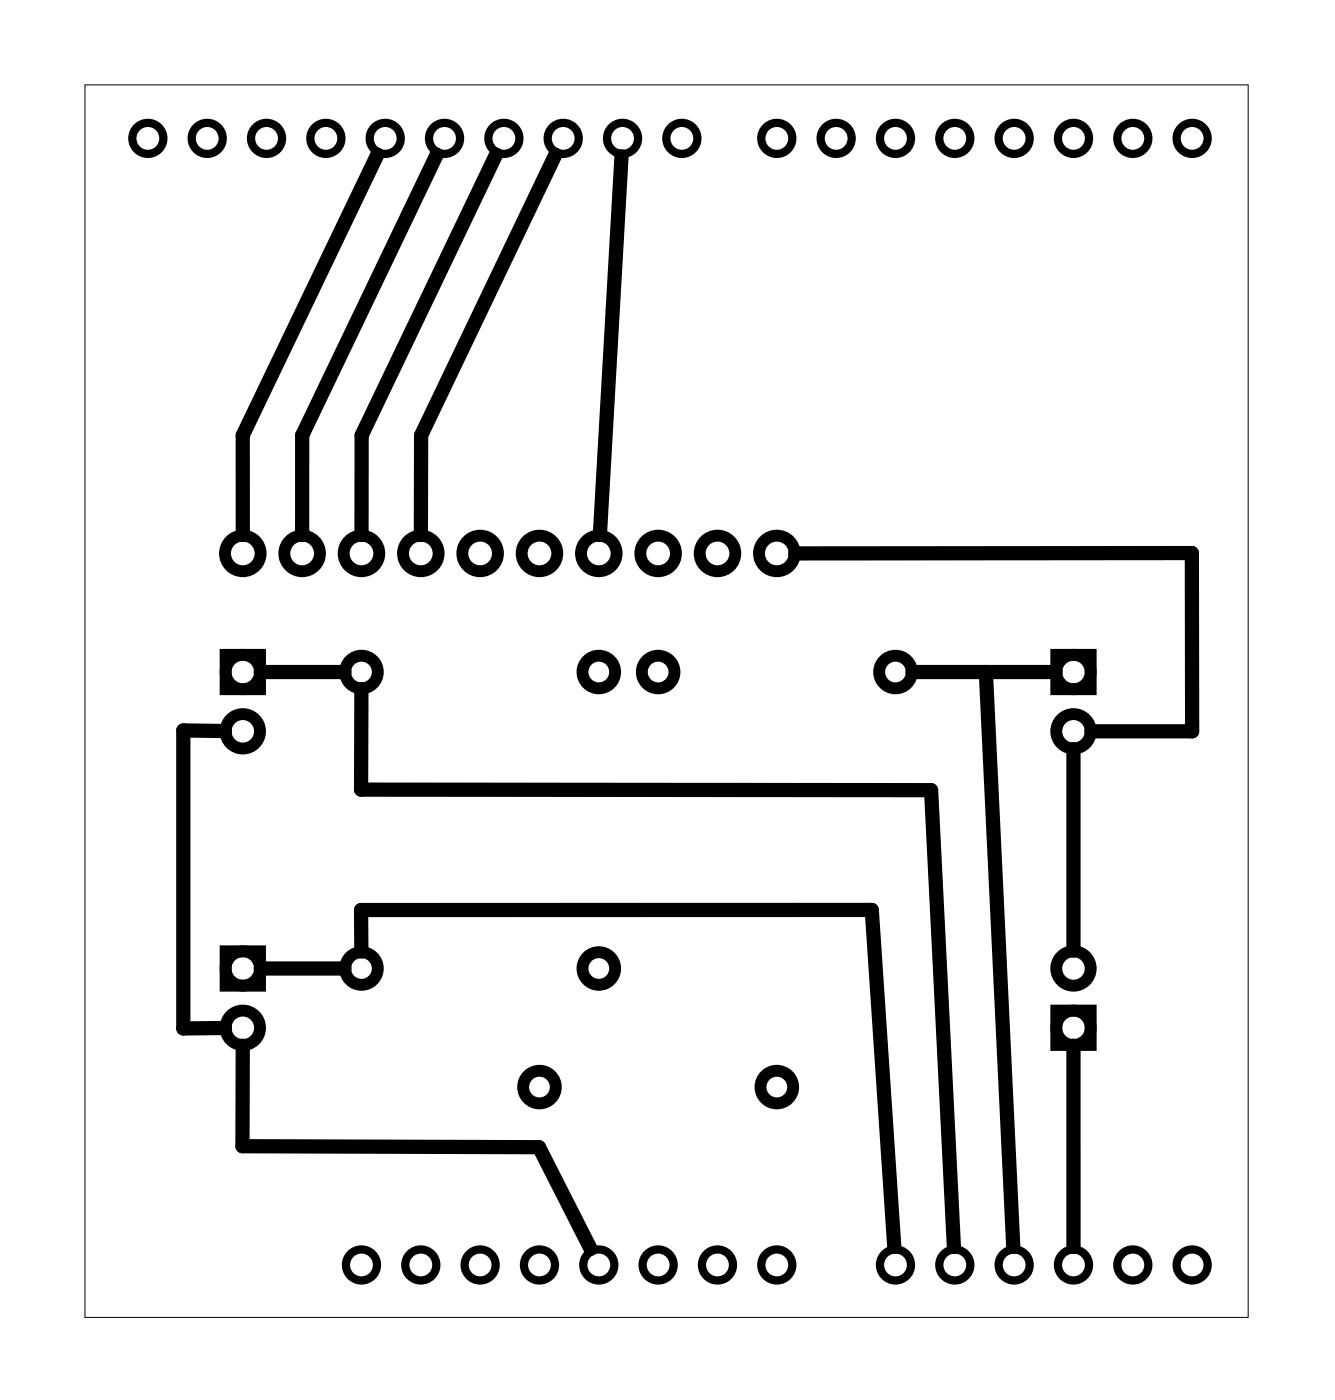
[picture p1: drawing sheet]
<svg xmlns="http://www.w3.org/2000/svg" width="57mm" height="60mm" viewBox="0 0 57 60" stroke-linecap="round" stroke-linejoin="round" font-family="sans-serif">
<path d="M3.6 3.6h49.8v52.8h-49.8z" fill="none" stroke="#000" stroke-width=".04"/>
<g fill="none" stroke="#000" stroke-width=".51">
<path d="M9.7 28.1h1.4v1.4h-1.4zM45.2 28.1h1.5v1.4h-1.5zM9.7 40.8h1.4v1.4h-1.4zM45.2 43.3h1.5v1.5h-1.5z"/>
<circle cx="10.4" cy="23.7" r=".76"/>
<circle cx="10.4" cy="31.3" r=".74"/>
<circle cx="10.4" cy="28.8" r=".74"/>
<circle cx="12.9" cy="23.7" r=".76"/>
<circle cx="15.5" cy="23.7" r=".76"/>
<circle cx="15.5" cy="28.8" r=".7"/>
<circle cx="18" cy="23.7" r=".76"/>
<circle cx="20.6" cy="23.7" r=".76"/>
<circle cx="23.1" cy="23.7" r=".76"/>
<circle cx="25.6" cy="23.7" r=".76"/>
<circle cx="25.6" cy="28.8" r=".7"/>
<circle cx="28.2" cy="23.7" r=".76"/>
<circle cx="28.2" cy="28.8" r=".7"/>
<circle cx="30.7" cy="23.7" r=".76"/>
<circle cx="33.3" cy="23.7" r=".76"/>
<circle cx="38.3" cy="28.8" r=".7"/>
<circle cx="46" cy="31.3" r=".74"/>
<circle cx="46" cy="28.8" r=".74"/>
<circle cx="10.4" cy="44" r=".74"/>
<circle cx="10.4" cy="41.5" r=".74"/>
<circle cx="15.5" cy="41.5" r=".7"/>
<circle cx="23.1" cy="46.6" r=".7"/>
<circle cx="25.6" cy="41.5" r=".7"/>
<circle cx="33.3" cy="46.6" r=".7"/>
<circle cx="46" cy="44" r=".74"/>
<circle cx="46" cy="41.5" r=".74"/>
</g>
<g fill="none" stroke="#000" stroke-width=".35">
<circle cx="6.3" cy="5.9" r=".66"/>
<circle cx="8.9" cy="5.9" r=".66"/>
<circle cx="11.4" cy="5.9" r=".66"/>
<circle cx="14" cy="5.9" r=".66"/>
<circle cx="16.5" cy="5.9" r=".66"/>
<circle cx="19" cy="5.9" r=".66"/>
<circle cx="21.6" cy="5.9" r=".66"/>
<circle cx="24.1" cy="5.9" r=".66"/>
<circle cx="26.7" cy="5.9" r=".66"/>
<circle cx="29.2" cy="5.9" r=".66"/>
<circle cx="33.3" cy="5.9" r=".66"/>
<circle cx="35.8" cy="5.9" r=".66"/>
<circle cx="38.3" cy="5.9" r=".66"/>
<circle cx="40.9" cy="5.9" r=".66"/>
<circle cx="43.4" cy="5.9" r=".66"/>
<circle cx="46" cy="5.9" r=".66"/>
<circle cx="48.5" cy="5.9" r=".66"/>
<circle cx="51" cy="5.9" r=".66"/>
<circle cx="15.5" cy="54.2" r=".66"/>
<circle cx="18" cy="54.2" r=".66"/>
<circle cx="20.6" cy="54.2" r=".66"/>
<circle cx="23.1" cy="54.2" r=".66"/>
<circle cx="25.6" cy="54.2" r=".66"/>
<circle cx="28.2" cy="54.2" r=".66"/>
<circle cx="30.7" cy="54.2" r=".66"/>
<circle cx="33.3" cy="54.2" r=".66"/>
<circle cx="38.3" cy="54.2" r=".66"/>
<circle cx="40.9" cy="54.2" r=".66"/>
<circle cx="43.4" cy="54.2" r=".66"/>
<circle cx="46" cy="54.2" r=".66"/>
<circle cx="48.5" cy="54.2" r=".66"/>
<circle cx="51" cy="54.2" r=".66"/>
</g>
<g fill="none" stroke="#000" stroke-width=".61">
<path d="M16.2 6.6l-5.8 12v4.3M18.7 6.6l-5.8 12v4.3M21.2 6.6l-5.7 12v4.3M23.8 6.6l-5.8 12v4.3M26.6 6.7l-.9 16.2M9.6 31.3h-1.8v12.8l1.8-.1M11.2 28.8h3.5M15.5 29.5v4.3h24.4l.9 19.6M34 23.7h17v7.6h-4.3M39.1 28.8h6.1M42.2 28.8l1.2 24.6M46 32.1v8.6"/>
<path d="M10.4 44.8v4.3h12.7l2.2 4.4M11.2 41.5h3.5M15.5 40.8v-1.8h21.8l1 14.4M46 44.8v8.6"/>
</g>
</svg>
